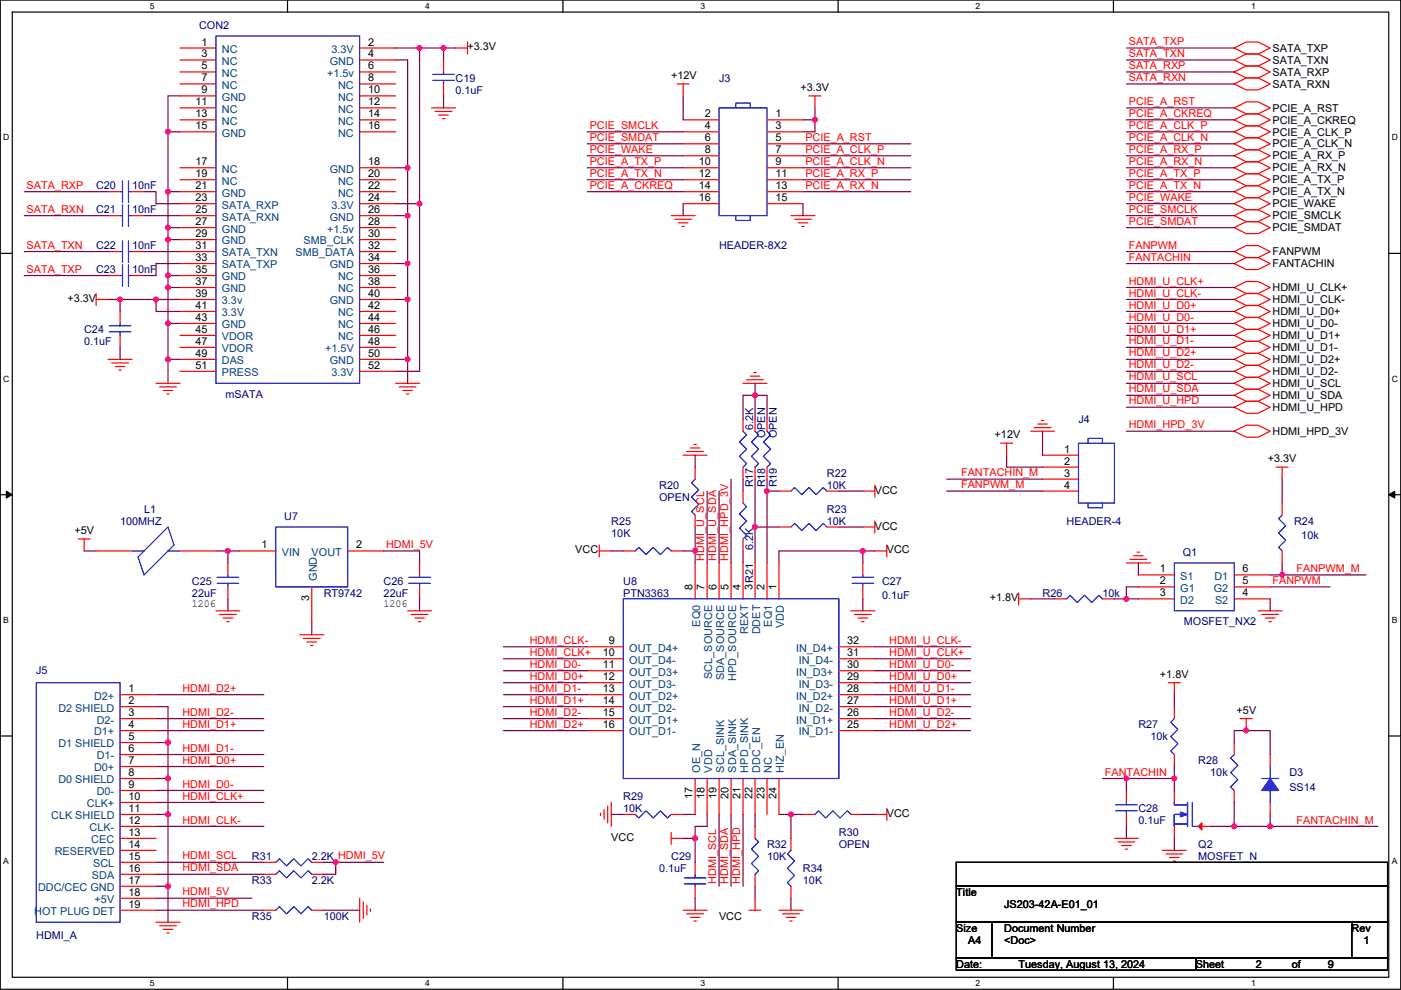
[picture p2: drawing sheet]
<svg xmlns="http://www.w3.org/2000/svg" width="297mm" height="210mm" viewBox="0 0 297 210" stroke-linecap="round" stroke-linejoin="round" font-family="sans-serif">
<defs><g id="words">
<g font-size="2.3" fill="#000080">
<text x="42.2" y="6.1">CON2</text>
<text x="96.6" y="17.3">C19</text>
<text x="152.5" y="17.3">J3</text>
<text x="96.6" y="19.9">0.1uF</text>
<text x="20.4" y="40.2">C20</text>
<text x="28" y="40.2">10nF</text>
<text x="20.4" y="45.3">C21</text>
<text x="28" y="45.3">10nF</text>
<text x="20.4" y="52.9">C22</text>
<text x="28" y="52.9">10nF</text>
<text x="152.5" y="52.9">HEADER-8X2</text>
<text x="20.4" y="58">C23</text>
<text x="28" y="58">10nF</text>
<text x="17.8" y="70.7">C24</text>
<text x="17.8" y="73.2">0.1uF</text>
<text x="47.8" y="84.4">mSATA</text>
<text x="228.7" y="89.7">J4</text>
<text x="159.7" y="91.2" transform="rotate(-90 159.7 91.2)">6.2K</text>
<text x="162.2" y="93" transform="rotate(-90 162.2 93)">OPEN</text>
<text x="164.7" y="93" transform="rotate(-90 164.7 93)">OPEN</text>
<text x="175.3" y="101.1">R22</text>
<text x="139.8" y="103.7">R20</text>
<text x="139.8" y="106.2">OPEN</text>
<text x="159.7" y="103.4" transform="rotate(-90 159.7 103.4)">R17</text>
<text x="162.2" y="103.4" transform="rotate(-90 162.2 103.4)">R18</text>
<text x="164.7" y="103.4" transform="rotate(-90 164.7 103.4)">R19</text>
<text x="175.3" y="103.7">10K</text>
<text x="25.5" y="111.3">100MHZ</text>
<text x="30.5" y="108.8">L1</text>
<text x="60.3" y="110.3">U7</text>
<text x="129.6" y="111.3">R25</text>
<text x="129.6" y="113.8">10K</text>
<text x="175.3" y="108.8">R23</text>
<text x="175.3" y="111.3">10K</text>
<text x="226.1" y="111.3">HEADER-4</text>
<text x="274.4" y="111.3">R24</text>
<text x="159.7" y="116.6" transform="rotate(-90 159.7 116.6)">6.2K</text>
<text x="250.8" y="117.9">Q1</text>
<text x="275.9" y="114.3">10k</text>
<text x="40.7" y="124">C25</text>
<text x="81.3" y="124">C26</text>
<text x="132.1" y="124">U8</text>
<text x="187" y="124">C27</text>
<text x="40.7" y="126.5">22uF</text>
<text x="68.6" y="126.5">RT9742</text>
<text x="81.3" y="126.5">22uF</text>
<text x="132.1" y="126.5">PTN3363</text>
<text x="187" y="127">0.1uF</text>
<text x="221" y="126.5">R26</text>
<text x="233.7" y="126.5">10k</text>
<text x="251" y="132.6">MOSFET_NX2</text>
<text x="7.7" y="143">J5</text>
<text x="241.4" y="154.5">R27</text>
<text x="243.9" y="157">10k</text>
<text x="254.1" y="162.1">R28</text>
<text x="256.6" y="164.6">10k</text>
<text x="273.4" y="164.6">D3</text>
<text x="273.4" y="167.7">SS14</text>
<text x="132.1" y="169.7">R29</text>
<text x="132.1" y="172.3">10K</text>
<text x="241.4" y="172.3">C28</text>
<text x="162.6" y="179.9">R32</text>
<text x="177.9" y="177.3">R30</text>
<text x="177.9" y="179.9">OPEN</text>
<text x="241.4" y="174.8">0.1uF</text>
<text x="254.1" y="179.9">Q2</text>
<text x="53.4" y="182.4">R31</text>
<text x="66.1" y="182.4">2.2K HDMI_5V</text>
<text x="139.8" y="185">0.1uF</text>
<text x="142.3" y="182.4">C29</text>
<text x="162.6" y="182.4">10K</text>
<text x="170.2" y="185">R34</text>
<text x="254.1" y="182.4">MOSFET_N</text>
<text x="53.4" y="187.5">R33</text>
<text x="66.1" y="187.5">2.2K</text>
<text x="170.2" y="187.5">10K</text>
<text x="53.4" y="195.1">R35</text>
<text x="68.6" y="195.1">100K</text>
<text x="7.7" y="199.2">HDMI_A</text>
</g>
<g font-size="2.3">
<text x="42.7" y="9.7">1</text>
<text x="78" y="9.7">2</text>
<text x="99.1" y="10.7">+3.3V</text>
<text x="269.8" y="11">SATA_TXP</text>
<text x="42.7" y="12.2">3</text>
<text x="42.7" y="14.7">5</text>
<text x="42.7" y="17.3">7</text>
<text x="78" y="17.3">8</text>
<text x="78" y="12.2">4</text>
<text x="78" y="14.7">6</text>
<text x="142.3" y="16.8">+12V</text>
<text x="269.8" y="13.5">SATA_TXN</text>
<text x="269.8" y="16">SATA_RXP</text>
<text x="41.5" y="22.4">11</text>
<text x="42.7" y="19.8">9</text>
<text x="78" y="19.8">10</text>
<text x="78" y="22.4">12</text>
<text x="169.7" y="19.3">+3.3V</text>
<text x="269.8" y="18.6">SATA_RXN</text>
<text x="269.8" y="23.7">PCIE_A_RST</text>
<text x="41.5" y="24.9">13</text>
<text x="41.5" y="27.4">15</text>
<text x="78" y="24.9">14</text>
<text x="78" y="27.4">16</text>
<text x="149.4" y="24.9">2</text>
<text x="149.4" y="27.4">4</text>
<text x="149.4" y="30">6</text>
<text x="164.4" y="24.9">1</text>
<text x="164.4" y="27.4">3</text>
<text x="164.4" y="30">5</text>
<text x="269.8" y="26.2">PCIE_A_CKREQ</text>
<text x="269.8" y="28.7">PCIE_A_CLK_P</text>
<text x="41.5" y="35.1">17</text>
<text x="78" y="35.1">18</text>
<text x="148.1" y="35.1">10</text>
<text x="149.4" y="32.5">8</text>
<text x="164.4" y="32.5">7</text>
<text x="164.4" y="35.1">9</text>
<text x="269.8" y="31.3">PCIE_A_CLK_N</text>
<text x="269.8" y="33.8">PCIE_A_RX_P</text>
<text x="41.5" y="37.6">19</text>
<text x="41.5" y="40.1">21</text>
<text x="78" y="37.6">20</text>
<text x="78" y="40.1">22</text>
<text x="148.1" y="37.6">12</text>
<text x="148.1" y="40.1">14</text>
<text x="164.4" y="37.6">11</text>
<text x="164.4" y="40.1">13</text>
<text x="269.8" y="36.4">PCIE_A_RX_N</text>
<text x="269.8" y="38.9">PCIE_A_TX_P</text>
<text x="269.8" y="41.4">PCIE_A_TX_N</text>
<text x="41.5" y="42.7">23</text>
<text x="41.5" y="45.2">25</text>
<text x="41.5" y="47.8">27</text>
<text x="78" y="45.2">26</text>
<text x="78" y="47.8">28</text>
<text x="78" y="42.7">24</text>
<text x="148.1" y="42.7">16</text>
<text x="164.4" y="42.7">15</text>
<text x="269.8" y="44">PCIE_WAKE</text>
<text x="269.8" y="46.5">PCIE_SMCLK</text>
<text x="41.5" y="50.3">29</text>
<text x="41.5" y="52.8">31</text>
<text x="78" y="50.3">30</text>
<text x="78" y="52.8">32</text>
<text x="269.8" y="49.1">PCIE_SMDAT</text>
<text x="41.5" y="55.4">33</text>
<text x="41.5" y="57.9">35</text>
<text x="78" y="57.9">36</text>
<text x="78" y="55.4">34</text>
<text x="269.8" y="54.1">FANPWM</text>
<text x="269.8" y="56.7">FANTACHIN</text>
<text x="14.3" y="64.1">+3.3V</text>
<text x="41.5" y="60.5">37</text>
<text x="41.5" y="63">39</text>
<text x="41.5" y="65.5">41</text>
<text x="78" y="60.5">38</text>
<text x="78" y="65.5">42</text>
<text x="78" y="63">40</text>
<text x="269.8" y="61.8">HDMI_U_CLK+</text>
<text x="269.8" y="64.3">HDMI_U_CLK-</text>
<text x="41.5" y="68.1">43</text>
<text x="41.5" y="70.6">45</text>
<text x="78" y="68.1">44</text>
<text x="78" y="70.6">46</text>
<text x="269.8" y="66.8">HDMI_U_D0+</text>
<text x="269.8" y="69.4">HDMI_U_D0-</text>
<text x="269.8" y="71.9">HDMI_U_D1+</text>
<text x="41.5" y="73.2">47</text>
<text x="41.5" y="75.7">49</text>
<text x="78" y="73.2">48</text>
<text x="78" y="75.7">50</text>
<text x="269.8" y="74.5">HDMI_U_D1-</text>
<text x="269.8" y="77">HDMI_U_D2+</text>
<text x="41.5" y="78.2">51</text>
<text x="78" y="78.2">52</text>
<text x="269.8" y="79.5">HDMI_U_D2-</text>
<text x="269.8" y="82.1">HDMI_U_SCL</text>
<text x="269.8" y="84.6">HDMI_U_SDA</text>
<text x="269.8" y="87.2">HDMI_U_HPD</text>
<text x="210.9" y="93">+12V</text>
<text x="269.8" y="92.2">HDMI_HPD_3V</text>
<text x="225.6" y="96">1</text>
<text x="225.6" y="98.6">2</text>
<text x="225.6" y="101.1">3</text>
<text x="268.8" y="98.1">+3.3V</text>
<text x="185.5" y="104.7">VCC</text>
<text x="225.6" y="103.6">4</text>
<text x="15.8" y="113.3">+5V</text>
<text x="185.5" y="112.3">VCC</text>
<text x="55.4" y="116.3">1</text>
<text x="75.5" y="116.3">2</text>
<text x="122" y="117.4">VCC</text>
<text x="188" y="117.4">VCC</text>
<text x="146.9" y="125.2" transform="rotate(-90 146.9 125.2)">8</text>
<text x="149.4" y="125.2" transform="rotate(-90 149.4 125.2)">7</text>
<text x="151.9" y="125.2" transform="rotate(-90 151.9 125.2)">6</text>
<text x="154.5" y="125.2" transform="rotate(-90 154.5 125.2)">5</text>
<text x="157" y="125.2" transform="rotate(-90 157 125.2)">4</text>
<text x="159.6" y="125.2" transform="rotate(-90 159.6 125.2)">3R21</text>
<text x="162.1" y="125.2" transform="rotate(-90 162.1 125.2)">2</text>
<text x="164.6" y="125.2" transform="rotate(-90 164.6 125.2)">1</text>
<text x="245.9" y="121.4">1</text>
<text x="245.9" y="124">2</text>
<text x="263.5" y="121.4">6</text>
<text x="263.5" y="124">5</text>
<text x="40.7" y="128.8">1206</text>
<text x="65.6" y="127.6" transform="rotate(-90 65.6 127.6)">3</text>
<text x="81.3" y="128.8">1206</text>
<text x="209.9" y="127.6">+1.8V</text>
<text x="245.9" y="126.5">3</text>
<text x="263.5" y="126.5">4</text>
<text x="129.1" y="136.7">9</text>
<text x="179.6" y="136.7">32</text>
<text x="127.8" y="139.2">10</text>
<text x="127.8" y="141.7">11</text>
<text x="179.6" y="139.2">31</text>
<text x="179.6" y="141.7">30</text>
<text x="245.9" y="143.8">+1.8V</text>
<text x="27.2" y="149.4">2</text>
<text x="27.2" y="146.8">1</text>
<text x="127.8" y="144.3">12</text>
<text x="127.8" y="146.8">13</text>
<text x="127.8" y="149.4">14</text>
<text x="179.6" y="149.4">27</text>
<text x="179.6" y="144.3">29</text>
<text x="179.6" y="146.8">28</text>
<text x="27.2" y="154.4">4</text>
<text x="27.2" y="151.9">3</text>
<text x="127.8" y="151.9">15</text>
<text x="127.8" y="154.4">16</text>
<text x="179.6" y="154.4">25</text>
<text x="179.6" y="151.9">26</text>
<text x="262.2" y="151.4">+5V</text>
<text x="27.2" y="157">5</text>
<text x="27.2" y="159.5">6</text>
<text x="27.2" y="164.6">8</text>
<text x="27.2" y="162.1">7</text>
<text x="27.2" y="167.1">9</text>
<text x="27.2" y="172.2">11</text>
<text x="27.2" y="169.7">10</text>
<text x="146.9" y="169.5" transform="rotate(-90 146.9 169.5)">17</text>
<text x="149.4" y="169.5" transform="rotate(-90 149.4 169.5)">18</text>
<text x="151.9" y="169.5" transform="rotate(-90 151.9 169.5)">19</text>
<text x="154.5" y="169.5" transform="rotate(-90 154.5 169.5)">20</text>
<text x="157" y="169.5" transform="rotate(-90 157 169.5)">21</text>
<text x="159.6" y="169.5" transform="rotate(-90 159.6 169.5)">22</text>
<text x="162.1" y="169.5" transform="rotate(-90 162.1 169.5)">23</text>
<text x="164.6" y="169.5" transform="rotate(-90 164.6 169.5)">24</text>
<text x="188" y="173.3">VCC</text>
<text x="27.2" y="177.3">13</text>
<text x="27.2" y="179.8">14</text>
<text x="27.2" y="174.8">12</text>
<text x="129.6" y="178.4">VCC</text>
<text x="27.2" y="182.4">15</text>
<text x="27.2" y="184.9">16</text>
<text x="27.2" y="187.5">17</text>
<text x="27.2" y="190">18</text>
<text x="202.8" y="190">Title</text>
<text x="27.2" y="192.5">19</text>
<text x="152.5" y="195.1">VCC</text>
<text x="202.8" y="197.7">Size</text>
<text x="212.9" y="197.7">Document Number</text>
<text x="212.9" y="192.6">JS203-42A-E01_01</text>
<text x="286.6" y="197.7">Rev</text>
<text x="205.3" y="200.2">A4</text>
<text x="212.9" y="200.2">&lt;Doc&gt;</text>
<text x="289.1" y="200.2">1</text>
<text x="202.8" y="205.3">Date:</text>
<text x="216" y="205.3">Tuesday, August 13, 2024</text>
<text x="253.6" y="205.3">Sheet</text>
<text x="266.3" y="205.3">2</text>
<text x="273.9" y="205.3">of</text>
<text x="281.5" y="205.3">9</text>
</g>
<g font-size="2.3" fill="#004080">
<text x="47.1" y="11.2">NC</text>
<text x="70.3" y="11.2">3.3V</text>
<text x="47.1" y="13.8">NC</text>
<text x="47.1" y="16.3">NC</text>
<text x="69.4" y="16.3">+1.5v</text>
<text x="69.9" y="13.8">GND</text>
<text x="47.1" y="18.8">NC</text>
<text x="47.1" y="21.4">GND</text>
<text x="47.1" y="23.9">NC</text>
<text x="71.7" y="18.8">NC</text>
<text x="71.7" y="21.4">NC</text>
<text x="71.7" y="23.9">NC</text>
<text x="47.1" y="26.5">NC</text>
<text x="47.1" y="29">GND</text>
<text x="71.7" y="26.5">NC</text>
<text x="71.7" y="29">NC</text>
<text x="47.1" y="39.2">NC</text>
<text x="47.1" y="41.7">GND</text>
<text x="47.1" y="36.6">NC</text>
<text x="69.9" y="36.6">GND</text>
<text x="71.7" y="39.2">NC</text>
<text x="71.7" y="41.7">NC</text>
<text x="47.1" y="44.2">SATA_RXP</text>
<text x="47.1" y="46.8">SATA_RXN</text>
<text x="69.9" y="46.8">GND</text>
<text x="70.3" y="44.2">3.3V</text>
<text x="47.1" y="49.3">GND</text>
<text x="47.1" y="51.9">GND</text>
<text x="64.3" y="51.9">SMB_CLK</text>
<text x="69.4" y="49.3">+1.5v</text>
<text x="47.1" y="54.4">SATA_TXN</text>
<text x="47.1" y="56.9">SATA_TXP</text>
<text x="47.1" y="59.5">GND</text>
<text x="62.7" y="54.4">SMB_DATA</text>
<text x="69.9" y="56.9">GND</text>
<text x="71.7" y="59.5">NC</text>
<text x="47.1" y="62">GND</text>
<text x="47.1" y="64.6">3.3v</text>
<text x="69.9" y="64.6">GND</text>
<text x="71.7" y="62">NC</text>
<text x="47.1" y="67.1">3.3V</text>
<text x="47.1" y="69.6">GND</text>
<text x="71.7" y="67.1">NC</text>
<text x="71.7" y="69.6">NC</text>
<text x="47.1" y="72.2">VDOR</text>
<text x="47.1" y="74.7">VDOR</text>
<text x="47.1" y="77.3">DAS</text>
<text x="69" y="74.7">+1.5V</text>
<text x="69.9" y="77.3">GND</text>
<text x="71.7" y="72.2">NC</text>
<text x="47.1" y="79.8">PRESS</text>
<text x="70.3" y="79.8">3.3V</text>
<text x="59.8" y="117.9">VIN</text>
<text x="66.1" y="117.9">VOUT</text>
<text x="67.2" y="123.2" transform="rotate(-90 67.2 123.2)">GND</text>
<text x="250.3" y="123">S1</text>
<text x="250.3" y="125.5">G1</text>
<text x="257.4" y="125.5">G2</text>
<text x="257.5" y="123">D1</text>
<text x="250.3" y="128.1">D2</text>
<text x="257.6" y="128.1">S2</text>
<text x="148.4" y="132.9" transform="rotate(-90 148.4 132.9)">EQ0</text>
<text x="158.6" y="134.5" transform="rotate(-90 158.6 134.5)">REXT</text>
<text x="161.1" y="134.6" transform="rotate(-90 161.1 134.6)">DDET</text>
<text x="163.7" y="132.9" transform="rotate(-90 163.7 132.9)">EQ1</text>
<text x="166.2" y="133.2" transform="rotate(-90 166.2 133.2)">VDD</text>
<text x="133.4" y="138.2">OUT_D4+</text>
<text x="133.4" y="140.8">OUT_D4-</text>
<text x="133.4" y="143.3">OUT_D3+</text>
<text x="151" y="144" transform="rotate(-90 151 144)">SCL_SOURCE</text>
<text x="168.8" y="143.3">IN_D3+</text>
<text x="168.8" y="138.2">IN_D4+</text>
<text x="169.4" y="140.8">IN_D4-</text>
<text x="19.9" y="148.4">D2+</text>
<text x="133.4" y="145.8">OUT_D3-</text>
<text x="133.4" y="148.4">OUT_D2+</text>
<text x="153.5" y="144.3" transform="rotate(-90 153.5 144.3)">SDA_SOURCE</text>
<text x="156.1" y="144.4" transform="rotate(-90 156.1 144.4)">HPD_SOURCE</text>
<text x="168.8" y="148.4">IN_D2+</text>
<text x="169.4" y="145.8">IN_D3-</text>
<text x="12.4" y="150.9">D2 SHIELD</text>
<text x="19.9" y="156">D1+</text>
<text x="20.5" y="153.5">D2-</text>
<text x="133.4" y="150.9">OUT_D2-</text>
<text x="133.4" y="153.5">OUT_D1+</text>
<text x="133.4" y="156">OUT_D1-</text>
<text x="168.8" y="153.5">IN_D1+</text>
<text x="169.4" y="156">IN_D1-</text>
<text x="169.4" y="150.9">IN_D2-</text>
<text x="12.4" y="158.5">D1 SHIELD</text>
<text x="20.5" y="161.1">D1-</text>
<text x="12.4" y="166.2">D0 SHIELD</text>
<text x="19.9" y="163.6">D0+</text>
<text x="148.4" y="163.9" transform="rotate(-90 148.4 163.9)">OE_N</text>
<text x="151" y="163.9" transform="rotate(-90 151 163.9)">VDD</text>
<text x="153.5" y="163.9" transform="rotate(-90 153.5 163.9)">SCL_SINK</text>
<text x="156.1" y="163.9" transform="rotate(-90 156.1 163.9)">SDA_SINK</text>
<text x="158.6" y="163.9" transform="rotate(-90 158.6 163.9)">HPD_SINK</text>
<text x="161.1" y="163.9" transform="rotate(-90 161.1 163.9)">DDC_EN</text>
<text x="163.7" y="163.9" transform="rotate(-90 163.7 163.9)">NC</text>
<text x="166.2" y="163.9" transform="rotate(-90 166.2 163.9)">HIZ_EN</text>
<text x="10.9" y="173.8">CLK SHIELD</text>
<text x="18.4" y="171.2">CLK+</text>
<text x="20.5" y="168.7">D0-</text>
<text x="19" y="176.3">CLK-</text>
<text x="19.4" y="178.9">CEC</text>
<text x="11.6" y="181.4">RESERVED</text>
<text x="19.7" y="183.9">SCL</text>
<text x="8.1" y="189">DDC/CEC GND</text>
<text x="19.5" y="186.5">SDA</text>
<text x="20.1" y="191.6">+5V</text>
<text x="7.3" y="194.1">HOT PLUG DET</text>
</g>
<g font-size="2.3" fill="#f00">
<text x="239.3" y="9.6">SATA_TXP</text>
<text x="239.3" y="12.1">SATA_TXN</text>
<text x="239.3" y="14.6">SATA_RXP</text>
<text x="239.3" y="17.2">SATA_RXN</text>
<text x="239.3" y="22.3">PCIE_A_RST</text>
<text x="125" y="27.3">PCIE_SMCLK</text>
<text x="125" y="29.9">PCIE_SMDAT</text>
<text x="170.7" y="29.9">PCIE_A_RST</text>
<text x="239.3" y="24.8">PCIE_A_CKREQ</text>
<text x="239.3" y="27.3">PCIE_A_CLK_P</text>
<text x="239.3" y="29.9">PCIE_A_CLK_N</text>
<text x="125" y="32.4">PCIE_WAKE</text>
<text x="125" y="35">PCIE_A_TX_P</text>
<text x="170.7" y="32.4">PCIE_A_CLK_P</text>
<text x="170.7" y="35">PCIE_A_CLK_N</text>
<text x="239.3" y="32.4">PCIE_A_RX_P</text>
<text x="239.3" y="35">PCIE_A_RX_N</text>
<text x="5.6" y="40">SATA_RXP</text>
<text x="125" y="37.5">PCIE_A_TX_N</text>
<text x="125" y="40">PCIE_A_CKREQ</text>
<text x="170.7" y="37.5">PCIE_A_RX_P</text>
<text x="170.7" y="40">PCIE_A_RX_N</text>
<text x="239.3" y="37.5">PCIE_A_TX_P</text>
<text x="239.3" y="40">PCIE_A_TX_N</text>
<text x="5.6" y="45.1">SATA_RXN</text>
<text x="239.3" y="42.6">PCIE_WAKE</text>
<text x="239.3" y="45.1">PCIE_SMCLK</text>
<text x="239.3" y="47.7">PCIE_SMDAT</text>
<text x="5.6" y="52.7">SATA_TXN</text>
<text x="239.3" y="52.9">FANPWM</text>
<text x="5.6" y="57.8">SATA_TXP</text>
<text x="239.3" y="55.4">FANTACHIN</text>
<text x="239.3" y="60.4">HDMI_U_CLK+</text>
<text x="239.3" y="62.9">HDMI_U_CLK-</text>
<text x="239.3" y="65.4">HDMI_U_D0+</text>
<text x="239.3" y="68">HDMI_U_D0-</text>
<text x="239.3" y="70.5">HDMI_U_D1+</text>
<text x="239.3" y="73.1">HDMI_U_D1-</text>
<text x="239.3" y="75.6">HDMI_U_D2+</text>
<text x="239.3" y="78.1">HDMI_U_D2-</text>
<text x="239.3" y="80.7">HDMI_U_SCL</text>
<text x="239.3" y="83.2">HDMI_U_SDA</text>
<text x="239.3" y="85.8">HDMI_U_HPD</text>
<text x="239.3" y="90.8">HDMI_HPD_3V</text>
<text x="203.8" y="101">FANTACHIN_M</text>
<text x="203.8" y="103.5">FANPWM_M</text>
<text x="81.8" y="116.2">HDMI_5V</text>
<text x="149.3" y="118.9" transform="rotate(-90 149.3 118.9)">HDMI_U_SCL</text>
<text x="151.8" y="118.9" transform="rotate(-90 151.8 118.9)">HDMI_U_SDA</text>
<text x="154.4" y="118.9" transform="rotate(-90 154.4 118.9)">HDMI_HPD_3V</text>
<text x="269.8" y="124">FANPWM</text>
<text x="274.9" y="121.3">FANPWM_M</text>
<text x="112.3" y="136.6">HDMI_CLK-</text>
<text x="188.5" y="136.6">HDMI_U_CLK-</text>
<text x="112.3" y="139.1">HDMI_CLK+</text>
<text x="112.3" y="141.6">HDMI_D0-</text>
<text x="188.5" y="139.1">HDMI_U_CLK+</text>
<text x="188.5" y="141.6">HDMI_U_D0-</text>
<text x="38.7" y="146.7">HDMI_D2+</text>
<text x="112.3" y="144.2">HDMI_D0+</text>
<text x="112.3" y="146.7">HDMI_D1-</text>
<text x="112.3" y="149.3">HDMI_D1+</text>
<text x="188.5" y="144.2">HDMI_U_D0+</text>
<text x="188.5" y="146.7">HDMI_U_D1-</text>
<text x="188.5" y="149.3">HDMI_U_D1+</text>
<text x="38.7" y="151.8">HDMI_D2-</text>
<text x="38.7" y="154.3">HDMI_D1+</text>
<text x="112.3" y="151.8">HDMI_D2-</text>
<text x="112.3" y="154.3">HDMI_D2+</text>
<text x="188.5" y="151.8">HDMI_U_D2-</text>
<text x="188.5" y="154.3">HDMI_U_D2+</text>
<text x="38.7" y="159.4">HDMI_D1-</text>
<text x="38.7" y="162">HDMI_D0+</text>
<text x="38.7" y="167">HDMI_D0-</text>
<text x="234.2" y="164.6">FANTACHIN</text>
<text x="38.7" y="169.6">HDMI_CLK+</text>
<text x="38.7" y="174.7">HDMI_CLK-</text>
<text x="274.9" y="174.7">FANTACHIN_M</text>
<text x="38.7" y="182.3">HDMI_SCL</text>
<text x="38.7" y="184.8">HDMI_SDA</text>
<text x="38.7" y="189.9">HDMI_5V</text>
<text x="151.8" y="187.5" transform="rotate(-90 151.8 187.5)">HDMI_SCL</text>
<text x="154.4" y="187.5" transform="rotate(-90 154.4 187.5)">HDMI_SDA</text>
<text x="156.9" y="187.5" transform="rotate(-90 156.9 187.5)">HDMI_HPD</text>
<text x="38.7" y="192.4">HDMI_HPD</text>
</g>
<g font-size="1.8">
<text x="31.8" y="1.9">5</text>
<text x="90.1" y="1.9">4</text>
<text x="148.5" y="1.9">3</text>
<text x="206.9" y="1.9">2</text>
<text x="265.2" y="1.9">1</text>
<text x=".7" y="29.8">D</text>
<text x="295.1" y="29.8">D</text>
<text x=".7" y="81">C</text>
<text x="295.1" y="81">C</text>
<text x=".7" y="132.1">B</text>
<text x="295.1" y="132.1">B</text>
<text x=".7" y="183.3">A</text>
<text x="295.1" y="183.3">A</text>
<text x="31.8" y="209.2">5</text>
<text x="90.1" y="209.2">4</text>
<text x="148.5" y="209.2">3</text>
<text x="206.9" y="209.2">2</text>
<text x="265.2" y="209.2">1</text>
</g>
</g></defs>
<path d="M.1 0h296.9v209.8h-296.9zM2.6 2.6h291.8v204.7h-291.8z" fill="none" stroke="#000" stroke-width=".25"/>
<g fill="#fff">
<path d="M31.8 .3h1v2h-1z"/>
<path d="M31.8 207.5h1v2.1h-1z"/>
</g>
<path d="M61 0v2.6M61 207.3v2.5" fill="none" stroke="#000" stroke-width=".25"/>
<g fill="#fff">
<path d="M90.1 .3h1v2h-1z"/>
<path d="M90.1 207.5h1v2.1h-1z"/>
</g>
<path d="M119.3 0v2.6M119.3 207.3v2.5" fill="none" stroke="#000" stroke-width=".25"/>
<g fill="#fff">
<path d="M148.5 .3h1v2h-1z"/>
<path d="M148.5 207.5h1v2.1h-1z"/>
</g>
<path d="M177.7 0v2.6M177.7 207.3v2.5" fill="none" stroke="#000" stroke-width=".25"/>
<g fill="#fff">
<path d="M206.9 .3h1v2h-1z"/>
<path d="M206.9 207.5h1v2.1h-1z"/>
</g>
<path d="M236.1 0v2.6M236.1 207.3v2.5" fill="none" stroke="#000" stroke-width=".25"/>
<g fill="#fff">
<path d="M265.2 .3h1v2h-1z"/>
<path d="M265.2 207.5h1v2.1h-1z"/>
<path d="M.7 28.2h1.3v2h-1.3z"/>
<path d="M295.1 28.2h1.3v2h-1.3z"/>
<path d="M.7 79.3h1.3v2.1h-1.3z"/>
<path d="M295.1 79.3h1.3v2.1h-1.3z"/>
</g>
<path d="M.1 53.7h2.5M294.4 53.7h2.6" fill="none" stroke="#000" stroke-width=".25"/>
<g fill="#fff">
<path d="M.7 130.5h1.2v2h-1.2z"/>
<path d="M295.1 130.5h1.2v2h-1.2z"/>
</g>
<path d="M.1 104.9h2.5M294.4 104.9h2.6" fill="none" stroke="#000" stroke-width=".25"/>
<path d="M1.3 104.2l1.3 .7-1.3 .7zM294.4 104.9l1.3-.7v1.4z" fill="#000" stroke="#000" stroke-width=".21"/>
<g fill="#fff">
<path d="M.7 181.7h1.2v2h-1.2z"/>
<path d="M295.1 181.7h1.2v2h-1.2z"/>
</g>
<path d="M.1 156.1h2.5M294.4 156.1h2.6M202.8 182.9h91.4v5.1h-91.4zM202.8 188h91.4v7.6h-91.4zM202.8 195.6h7.6v7.6h-7.6zM210.4 195.6h76.2v7.6h-76.2zM286.6 195.6h7.6v7.6h-7.6zM202.8 203.2h50.8v2.6h-50.8zM253.6 203.2h40.6v2.6h-40.6z" fill="none" stroke="#000" stroke-width=".25"/>
<g fill="none" stroke="#f00" stroke-width=".25">
<path d="M38.2 10.2h7.6M38.2 12.7h7.6M38.2 15.3h7.6M38.2 17.8h7.6M76.3 10.2h7.6M76.3 12.7h7.6M76.3 15.3h7.6M76.3 17.8h7.6M94 12.7v2.6M94 17.8v2.5M96.6 10.2h2.5M99.1 8.9v2.6"/>
<path d="M143.6 17.8h2.5M144.8 17.8v2.5M261.7 10.2l2.5-1.3h2.6l2.5 1.3-2.5 1.3h-2.6zM261.7 12.7l2.5-1.2h2.6l2.5 1.2-2.5 1.3h-2.6zM261.7 15.3l2.5-1.3h2.6l2.5 1.3-2.5 1.2h-2.6zM261.7 17.8l2.5-1.3h2.6l2.5 1.3-2.5 1.3h-2.6zM38.2 20.3h7.6M38.2 22.9h7.6M38.2 25.4h7.6M38.2 28h7.6M38.2 38.1h7.6M38.2 35.6h7.6"/>
<path d="M76.3 20.3h7.6M76.3 22.9h7.6M76.3 25.4h7.6M76.3 28h7.6M76.3 35.6h7.6M76.3 38.1h7.6M91.5 22.9h5.1M92.3 23.6h3.5M93 24.4h2.1M93.8 25.2h.5M144.8 25.4h7.7M144.8 28h7.7"/>
<path d="M144.8 30.5h7.7M144.8 33h7.7M144.8 35.6h7.7M144.8 38.1h7.7M162.6 25.4h7.6M162.6 28h7.6M162.6 30.5h7.6M162.6 33h7.6M162.6 35.6h7.6M162.6 38.1h7.6M171.5 20.3h2.6M172.8 20.3v2.6"/>
<path d="M261.7 22.9l2.5-1.3h2.6l2.5 1.3-2.5 1.3h-2.6zM261.7 25.4l2.5-1.2h2.6l2.5 1.2-2.5 1.3h-2.6zM261.7 28l2.5-1.3h2.6l2.5 1.3-2.5 1.2h-2.6zM261.7 30.5l2.5-1.3h2.6l2.5 1.3-2.5 1.3h-2.6zM261.7 33l2.5-1.2h2.6l2.5 1.2-2.5 1.3h-2.6zM261.7 35.6l2.5-1.3h2.6l2.5 1.3-2.5 1.3h-2.6zM261.7 38.1l2.5-1.2h2.6l2.5 1.2-2.5 1.3h-2.6zM22.9 58.4h2.6M22.9 53.4h2.6M22.9 40.7h2.6M22.9 45.7h2.6M28 58.4h2.5"/>
<path d="M28 53.4h2.5M28 40.7h2.5M28 45.7h2.5M38.2 40.7h7.6M38.2 43.2h7.6M38.2 45.7h7.6M38.2 48.3h7.6M38.2 50.8h7.6M38.2 53.4h7.6M38.2 55.9h7.6M38.2 58.4h7.6M76.3 40.7h7.6"/>
<path d="M76.3 43.2h7.6M76.3 45.7h7.6M76.3 48.3h7.6M76.3 50.8h7.6M76.3 53.4h7.6M76.3 55.9h7.6M76.3 58.4h7.6M142.3 45.7h5.1M143.1 46.5h3.5M143.8 47.3h2.1M144.6 48h.5M144.8 40.7h7.7"/>
<path d="M144.8 43.2h7.7M162.6 40.7h7.6M162.6 43.2h7.6M167.7 45.7h5.1M168.5 46.5h3.5M169.2 47.3h2.1M170 48h.5M261.7 40.7l2.5-1.3h2.6l2.5 1.3-2.5 1.2h-2.6zM261.7 43.2l2.5-1.3h2.6l2.5 1.3-2.5 1.3h-2.6zM261.7 45.7l2.5-1.2h2.6l2.5 1.2-2.5 1.3h-2.6zM261.7 48.3l2.5-1.3h2.6l2.5 1.3-2.5 1.3h-2.6zM261.7 53.4l2.5-1.3h2.6l2.5 1.3-2.5 1.2h-2.6z"/>
<path d="M261.7 55.9l2.5-1.3h2.6l2.5 1.3-2.5 1.3h-2.6zM20.4 63.5h2.5M20.4 62.3v2.5M22.9 76.2h5.1M23.7 77h3.5M24.4 77.7h2.1M25.2 78.5h.5M25.5 66.1v2.5M25.5 71.1v2.6M38.2 61h7.6M38.2 63.5h7.6M38.2 66.1h7.6"/>
<path d="M38.2 68.6h7.6M38.2 71.1h7.6M38.2 73.7h7.6M38.2 76.2h7.6M38.2 78.8h7.6M76.3 61h7.6M76.3 63.5h7.6M76.3 66.1h7.6M76.3 68.6h7.6M76.3 71.1h7.6M76.3 73.7h7.6M76.3 76.2h7.6"/>
<path d="M76.3 78.8h7.6M159.1 79.8h2M159.8 79h.5M261.7 61l2.5-1.3h2.6l2.5 1.3-2.5 1.3h-2.6zM261.7 63.5l2.5-1.2h2.6l2.5 1.2-2.5 1.3h-2.6zM261.7 66.1l2.5-1.3h2.6l2.5 1.3-2.5 1.2h-2.6zM261.7 68.6l2.5-1.3h2.6l2.5 1.3-2.5 1.3h-2.6zM261.7 71.1l2.5-1.2h2.6l2.5 1.2-2.5 1.3h-2.6zM261.7 73.7l2.5-1.3h2.6l2.5 1.3-2.5 1.3h-2.6zM261.7 76.2l2.5-1.2h2.6l2.5 1.2-2.5 1.3h-2.6zM261.7 78.8l2.5-1.3h2.6l2.5 1.3-2.5 1.2h-2.6zM33.1 81.3h5.1"/>
<path d="M33.8 82.1h3.6M34.6 82.8h2M35.4 83.6h.5M83.9 81.3h5.1M84.6 82.1h3.6M85.4 82.8h2M86.2 83.6h.5M144.8 96.5h5.1M145.6 95.8h3.6M146.4 95h2M147.1 94.3h.5M147.4 99.1v2.5"/>
<path d="M157.5 81.3h5.1M157.5 88.9v2.6M157.5 99.1v2.5M158.3 80.5h3.6M160.1 88.9v2.6M160.1 99.1v2.5M162.6 88.9v2.6M162.6 99.1v2.5M212.2 94h2.5M213.4 94v2.5M218.5 91.5h5.1M219.3 90.7h3.5"/>
<path d="M220 89.9h2.1M220.8 89.2h.5M221 96.5h7.7M221 99.1h7.7M261.7 81.3l2.5-1.3h2.6l2.5 1.3-2.5 1.3h-2.6zM261.7 83.8l2.5-1.2h2.6l2.5 1.2-2.5 1.3h-2.6zM261.7 86.4l2.5-1.3h2.6l2.5 1.3-2.5 1.3h-2.6zM261.7 91.5l2.5-1.3h2.6l2.5 1.3-2.5 1.2h-2.6zM270.6 99.1h2.5M271.8 99.1v2.5M16.6 114.3h2.5M17.8 114.3v2.6"/>
<path d="M20.4 116.9h7.6M38.2 116.9h7.6M48.3 119.4v2.5M50.9 116.9h7.6M73.7 116.9h7.6M89 119.4v2.5M127.1 116.9h2.5M127.1 115.6v2.5M132.1 116.9h2.6M142.3 116.9h2.5M147.4 109.2v2.6M147.4 119.4v7.6"/>
<path d="M149.9 119.4v7.6M152.5 119.4v7.6M155 119.4v7.6M157.5 104.2v2.5M157.5 114.3v2.6M157.5 119.4v7.6M160.1 119.4v7.6M162.6 119.4v7.6M165.2 119.4v7.6M165.2 104.2h2.5M165.2 111.8h2.5M175.3 104.2h2.6"/>
<path d="M175.3 111.8h2.6M182.9 119.4v2.5M182.9 104.2h2.6M182.9 111.8h2.6M185.5 102.9v2.5M185.5 110.5v2.6M185.5 116.9h2.5M188 115.6v2.5M221 101.6h7.7M221 104.2h7.7M238.8 119.4h5.1M239.6 118.6h3.5"/>
<path d="M240.3 117.9h2.1M241.1 117.1h.5M271.8 116.9v2.5M271.8 106.7v2.5M45.8 129.6h5.1M46.5 130.3h3.6M47.3 131.1h2M48.1 131.8h.5M48.3 124.5v2.5M63.6 134.6h5M64.3 135.4h3.6M65.1 136.2h2"/>
<path d="M65.8 136.9h.6M66.1 124.5v7.6M86.4 129.6h5.1M87.2 130.3h3.5M87.9 131.1h2.1M88.7 131.8h.5M89 124.5v2.5M124.5 137.2h7.6M124.5 139.7h7.6M177.9 139.7h7.6M177.9 137.2h7.6M180.4 129.6h5.1"/>
<path d="M181.2 130.3h3.5M181.9 131.1h2.1M182.7 131.8h.5M182.9 124.5v2.5M216 127h2.5M216 125.8v2.5M223.6 127h2.5M233.7 127h2.6M241.4 121.9h7.6M241.4 124.5h7.6M241.4 127h7.6M261.7 127h7.6"/>
<path d="M261.7 124.5h7.6M261.7 121.9h7.6M266.8 129.6h5M267.5 130.3h3.6M268.3 131.1h2M269 131.8h.6M25.5 147.3h7.6M25.5 149.9h7.6M25.5 152.4h7.6M25.5 155h7.6M25.5 157.5h7.6M124.5 142.3h7.6"/>
<path d="M124.5 144.8h7.6M124.5 147.3h7.6M124.5 149.9h7.6M124.5 152.4h7.6M124.5 155h7.6M177.9 155h7.6M177.9 152.4h7.6M177.9 149.9h7.6M177.9 147.3h7.6M177.9 144.8h7.6M177.9 142.3h7.6M247.7 144.8h2.6"/>
<path d="M249 144.8v2.5M249 149.9v2.5M261.7 157.5v2.5M262.9 152.4h2.6M264.2 152.4v2.6M25.5 160h7.6M25.5 162.6h7.6M25.5 165.1h7.6M25.5 167.7h7.6M25.5 170.2h7.6M25.5 172.7h7.6M25.5 175.3h7.6"/>
<path d="M25.5 177.8h7.6M127.3 172.5v.5M128.1 171.7v2.1M128.8 171v3.5M129.6 170.2v5.1M132.1 172.7h2.6M142.3 177.8h2.5M142.3 176.6v2.5M142.3 172.7h2.5M147.4 165.1v7.6M149.9 165.1v7.6M152.5 165.1v7.6"/>
<path d="M155 165.1v7.6M157.5 165.1v7.6M160.1 175.3v2.5M160.1 165.1v7.6M162.6 165.1v7.6M165.2 165.1v7.6M167.7 177.8v2.6M170.2 172.7h2.6M180.4 172.7h2.5M185.5 172.7h2.5M188 171.5v2.5M236.3 177.8h5.1"/>
<path d="M237 178.6h3.6M237.8 179.3h2M238.8 167.7v2.5M238.8 172.7v2.6M249 175.3v2.5M249 167.7v2.5M249 160v2.6M254.1 175.3h2.5M261.7 167.7v2.5M269.3 170.2v2.5M269.3 160v2.6M25.5 180.4h7.6"/>
<path d="M25.5 182.9h7.6M25.5 185.4h7.6M25.5 188h7.6M25.5 190.5h7.6M25.5 193.1h7.6M33.1 195.6h5.1M33.8 196.4h3.6M34.6 197.1h2M35.4 197.9h.5M55.9 185.4h2.6M55.9 193.1h2.6M55.9 182.9h2.6"/>
<path d="M66.1 185.4h2.5M66.1 193.1h2.5M66.1 182.9h2.5M76.3 190.5v5.1M77 191.3v3.5M77.8 192v2.1M78.5 192.8v.5M144.8 193.1h5.1M145.6 193.8h3.6M146.4 194.6h2M147.1 195.3h.5M147.4 188v2.5"/>
<path d="M147.4 182.9v2.5M158.8 193.1h2.6M160.1 190.5v2.6M160.1 185.4v2.6M165.2 193.1h5M165.9 193.8h3.6M166.7 194.6h2M167.4 195.3h.6M167.7 188v2.5M238.6 180.1h.5M246.4 180.4h5.1M247.2 181.1h3.6"/>
<path d="M248 181.9h2M248.7 182.6h.5"/>
</g>
<g fill="none" stroke="#00f" stroke-width=".25">
<path d="M45.8 7.6h30.5v73.7h-30.5zM91.8 17h4.5M91.8 15.8h4.5M94 15.3v.5M94 17v.8M26 38.4v4.5M27.2 38.4v4.5M152.5 22.9h10.1v22.8h-10.1zM156 22.9v-1h3.1v1M25.5 58.4h.5M25.5 53.4h.5M25.5 40.7h.5"/>
<path d="M25.5 45.7h.5M26 56.2v4.5M26 51.1v4.5M26 43.5v4.5M27.2 56.2v4.5M27.2 51.1v4.5M27.2 43.5v4.5M27.2 58.4h.8M27.2 53.4h.8M27.2 40.7h.8M27.2 45.7h.8M156 45.7v1.1h3.1v-1.1"/>
<path d="M23.2 70.4h4.5M23.2 69.1h4.5M25.5 68.6v.5M25.5 70.4v.7M157.5 91.5l.8 .7-1.5 1.5 1.5 1.6-1.5 1.5 1.5 1.5-.8 .8M160.1 91.5l.7 .7-1.5 1.5 1.5 1.6-1.5 1.5 1.5 1.5-.7 .8M162.6 91.5l.8 .7-1.5 1.5 1.5 1.6-1.5 1.5 1.5 1.5-.8 .8M228.7 94h7.6v12.7h-7.6zM230.7 94v-1h3v1M28 116.9h2.5M29.3 118.1l6.3-6.3 1.3 3.8-6.4 6.3zM35.6 116.9h2.6"/>
<path d="M58.5 111.8h15.2v12.7h-15.2zM134.7 116.9l.7-.8 1.6 1.5 1.5-1.5 1.5 1.5 1.5-1.5 .8 .8M147.4 101.6l-.8 .8 1.5 1.5-1.5 1.5 1.5 1.6-1.5 1.5 .8 .7M157.5 106.7l.8 .8-1.5 1.5 1.5 1.5-1.5 1.5 1.5 1.6-.8 .7M167.7 104.2l.8-.8 1.5 1.5 1.5-1.5 1.5 1.5 1.6-1.5 .7 .8M167.7 111.8l.8-.8 1.5 1.5 1.5-1.5 1.5 1.5 1.6-1.5 .7 .8M230.7 106.7v1h3v-1M249 119.4h12.7v10.2h-12.7zM271.8 109.2l-.7 .8 1.5 1.5-1.5 1.6 1.5 1.5-1.5 1.5 .7 .8M46 123.7h4.6M46 122.4h4.6M48.3 121.9v.5"/>
<path d="M48.3 123.7v.8M86.7 123.7h4.5M86.7 122.4h4.5M89 121.9v.5M89 123.7v.8M132.1 127h45.8v38.1h-45.8zM180.7 123.7h4.5M180.7 122.4h4.5M182.9 121.9v.5M182.9 123.7v.8M226.1 127l.8-.7 1.5 1.5 1.5-1.5 1.6 1.5 1.5-1.5 .7 .7M7.7 144.8h17.8v50.8h-17.8z"/>
<path d="M249 152.4l-.8 .8 1.5 1.5-1.5 1.5 1.5 1.6-1.5 1.5 .8 .7M134.7 172.7l.7 .8 1.6-1.5 1.5 1.5 1.5-1.5 1.5 1.5 .8-.8M160.1 177.8l.7 .8-1.5 1.5 1.5 1.5-1.5 1.6 1.5 1.5-.7 .7M172.8 172.7l.7-.7 1.6 1.5 1.5-1.5 1.5 1.5 1.5-1.5 .8 .7M236.5 172h4.6M236.5 170.7h4.6M238.8 170.2v.5M238.8 172v.7M249 174.8h2.8M249.2 174.8h2.3M250 172.7h-1v2.6v-2.6h1.5M251.5 170.7h-2.5v-.5v.5h2.8"/>
<path d="M251.8 170.2v5.1M252.8 170.2v5.1h1.3M261.7 160l-.8 .8 1.5 1.5-1.5 1.6 1.5 1.5-1.5 1.5 .8 .8M267.5 165.1h3.6M269.3 167.7v2.5M269.3 162.6v2.5M58.5 185.4l.7-.7 1.6 1.5 1.5-1.5 1.5 1.5 1.5-1.5 .8 .7M58.5 193.1l.7-.8 1.6 1.5 1.5-1.5 1.5 1.5 1.5-1.5 .8 .8M58.5 182.9l.7-.8 1.6 1.6 1.5-1.6 1.5 1.6 1.5-1.6 .8 .8M145.1 186.2h4.6M145.1 187.5h4.6M147.4 187.5v.5"/>
<path d="M147.4 185.4v.8M167.7 180.4l-.8 .7 1.6 1.5-1.6 1.6 1.6 1.5-1.6 1.5 .8 .8"/>
</g>
<g fill="#00f" stroke="#00f" stroke-width=".25">
<path d="M269.3 165.1l1.8 2.6h-3.6z" fill-rule="evenodd"/>
<path d="M250.3 172.2l1.5 .5-1.5 .5z" fill-rule="evenodd"/>
</g>
<path d="M254.1 175.3l.7-.8v1.5z" fill="#f00" stroke="#f00" stroke-width=".25"/>
<g fill="none" stroke="#800040" stroke-width=".25">
<path d="M83.9 12.7h2.5v22.9M83.9 10.2h5.1M89 10.2v33M89 10.2h5M94 10.2v2.5M94 10.2h2.6M238.8 10.2h22.9M238.8 12.7h22.9M238.8 15.3h22.9M238.8 17.8h22.9M35.6 28h2.6M35.6 28v12.7"/>
<path d="M38.2 20.3h-2.6v7.7M83.9 35.6h2.5M86.4 35.6v10.1M94 20.3v2.6M124.5 28h20.3M124.5 30.5h20.3M124.5 33h20.3M124.5 35.6h20.3M124.5 38.1h20.3M144.8 20.3v5.1M170.2 30.5h22.9M170.2 33h22.9"/>
<path d="M170.2 35.6h22.9M170.2 38.1h22.9M170.2 25.4h2.6M172.8 22.9v2.5M172.8 25.4v2.6h-2.6M238.8 22.9h22.9M238.8 25.4h22.9M238.8 28h22.9M238.8 30.5h22.9M238.8 33h22.9M238.8 35.6h22.9M238.8 38.1h22.9"/>
<path d="M5.1 45.7h17.8M5.1 53.4h17.8M5.1 58.4h17.8M5.1 40.7h17.8M30.5 40.7h2.6v2.5h5.1M30.5 45.7h7.7M30.5 53.4h7.7M35.6 40.7h2.6M35.6 48.3h2.6M35.6 50.8h2.6M35.6 58.4h2.6M35.6 40.7v7.6"/>
<path d="M35.6 48.3v2.5M35.6 50.8v7.6M35.6 58.4v2.6M38.2 55.9h-5.1v2.5h-2.6M83.9 55.9h2.5M83.9 45.7h2.5M83.9 43.2h5.1M86.4 55.9v7.6M86.4 45.7v10.2M89 43.2v35.6h-5.1M124.5 40.7h20.3M144.8 43.2v2.5"/>
<path d="M170.2 40.7h22.9M170.2 43.2v2.5M238.8 40.7h22.9M238.8 43.2h22.9M238.8 45.7h22.9M238.8 48.3h22.9M238.8 53.4h22.9M238.8 55.9h22.9M22.9 63.5h2.6M25.5 63.5h7.6M25.5 73.7v2.5M25.5 63.5v2.6"/>
<path d="M33.1 63.5v2.6h5.1M33.1 63.5h5.1M35.6 61h2.6M35.6 68.6h2.6M35.6 76.2h2.6M35.6 61v7.6M35.6 68.6v7.6M35.6 76.2v5.1M83.9 63.5h2.5M83.9 76.2h2.5M86.4 63.5v12.7M86.4 76.2v5.1"/>
<path d="M238.8 61h22.9M238.8 63.5h22.9M238.8 66.1h22.9M238.8 68.6h22.9M238.8 71.1h22.9M238.8 73.7h22.9M238.8 76.2h22.9M238.8 78.8h22.9M147.4 96.5v2.6M160.1 81.3v2.5M160.1 83.8h-2.6v5.1M160.1 83.8v5.1"/>
<path d="M160.1 83.8h2.5v5.1M213.4 96.5v2.6h7.6M221 91.5v5M238.8 86.4h22.9M238.8 81.3h22.9M238.8 83.8h22.9M238.8 91.5h22.9M17.8 116.9h2.6M45.8 116.9h2.5M48.3 116.9h2.6M48.3 116.9v2.5M81.3 116.9h7.7v2.5"/>
<path d="M129.6 116.9h2.5M144.8 116.9h2.6M147.4 111.8v5.1M147.4 116.9v2.5M149.9 104.2v15.2M152.5 104.2v15.2M155 101.6v17.8M157.5 101.6v2.6M157.5 116.9v2.5M160.1 111.8h5.1M160.1 101.6v10.2M160.1 111.8v7.6"/>
<path d="M162.6 104.2v15.2M162.6 104.2h2.6M162.6 101.6v2.6M177.9 104.2h5M177.9 111.8h5M182.9 116.9h-17.7v2.5M182.9 116.9v2.5M182.9 116.9h2.6M200.7 101.6h20.3M200.7 104.2h20.3M241.4 119.4v2.5M271.8 101.6v5.1"/>
<path d="M271.8 119.4v2.5M48.3 127v2.6M66.1 132.1v2.5M89 127v2.6M106.7 137.2h17.8M106.7 139.7h17.8M182.9 127v2.6M185.5 137.2h20.3M185.5 139.7h20.3M218.5 127h5.1M236.3 127h5.1M241.4 124.5h-2.6v2.5"/>
<path d="M269.3 124.5h12.7M269.3 127v2.6M269.3 121.9h2.5M271.8 121.9h17.8M33.1 152.4h22.8M33.1 155h22.8M33.1 149.9h2.5v7.6M33.1 157.5h2.5M33.1 147.3h22.8M35.6 157.5v7.6M106.7 142.3h17.8M106.7 144.8h17.8"/>
<path d="M106.7 147.3h17.8M106.7 149.9h17.8M106.7 152.4h17.8M106.7 155h17.8M185.5 142.3h20.3M185.5 144.8h20.3M185.5 147.3h20.3M185.5 149.9h20.3M185.5 152.4h20.3M185.5 155h20.3M249 147.3v2.6M261.7 157.5v-2.5h7.6v5"/>
<path d="M33.1 160h22.8M33.1 162.6h22.8M33.1 167.7h22.8M33.1 170.2h22.8M33.1 175.3h22.8M33.1 165.1h2.5M33.1 172.7h2.5M35.6 165.1v7.6M35.6 172.7v15.3M129.6 172.7h2.5M144.8 177.8h2.6M144.8 172.7h2.6"/>
<path d="M147.4 177.8v5.1M149.9 172.7v2.6h-2.5v2.5M152.5 172.7v15.3M155 172.7v15.3M157.5 172.7v15.3M160.1 172.7v2.6M165.2 172.7h2.5M167.7 172.7v5.1M167.7 172.7h2.5M182.9 172.7h2.6M233.7 165.1h5.1M238.8 165.1h10.2"/>
<path d="M238.8 165.1v2.6M238.8 175.3v2.5M249 177.8v2.6M249 162.6v2.5M249 165.1v2.6M256.6 175.3h5.1M261.7 175.3h7.6M261.7 170.2v5.1M269.3 175.3h22.9M269.3 172.7v2.6M33.1 182.9h22.8M33.1 185.4h22.8"/>
<path d="M33.1 193.1h22.8M33.1 188h2.5M33.1 190.5h20.3M35.6 188v7.6M68.6 182.9h2.6M68.6 193.1h7.7M71.2 182.9v2.5h-2.6M71.2 182.9h10.1M147.4 190.5v2.6M160.1 188v2.5M167.7 190.5v2.6"/>
</g>
<g fill="#f0f" stroke="#f0f" stroke-width=".25">
<circle cx="86.4" cy="35.6" r=".5"/>
<circle cx="86.4" cy="63.5" r=".5"/>
<circle cx="86.4" cy="76.2" r=".5"/>
<circle cx="35.6" cy="40.6" r=".5"/>
<circle cx="35.6" cy="27.9" r=".5"/>
<circle cx="35.6" cy="48.3" r=".5"/>
<circle cx="35.6" cy="58.4" r=".5"/>
<circle cx="35.6" cy="50.8" r=".5"/>
<circle cx="35.6" cy="61" r=".5"/>
<circle cx="35.6" cy="68.6" r=".5"/>
<circle cx="35.6" cy="76.2" r=".5"/>
<circle cx="86.4" cy="55.9" r=".5"/>
<circle cx="86.4" cy="45.7" r=".5"/>
<circle cx="88.9" cy="10.2" r=".5"/>
<circle cx="88.9" cy="43.2" r=".5"/>
<circle cx="25.4" cy="63.5" r=".5"/>
<circle cx="33.1" cy="63.5" r=".5"/>
<circle cx="94" cy="10.2" r=".5"/>
<circle cx="238.8" cy="127" r=".5"/>
<circle cx="271.8" cy="121.9" r=".5"/>
<circle cx="269.3" cy="175.3" r=".5"/>
<circle cx="261.7" cy="175.3" r=".5"/>
<circle cx="264.2" cy="154.9" r=".5"/>
<circle cx="249" cy="165.1" r=".5"/>
<circle cx="238.8" cy="165.1" r=".5"/>
<circle cx="172.8" cy="25.4" r=".5"/>
<circle cx="35.6" cy="165.1" r=".5"/>
<circle cx="35.6" cy="157.5" r=".5"/>
<circle cx="35.6" cy="188" r=".5"/>
<circle cx="35.6" cy="172.7" r=".5"/>
<circle cx="71.2" cy="182.9" r=".5"/>
<circle cx="48.3" cy="116.8" r=".5"/>
<circle cx="160.1" cy="83.8" r=".5"/>
<circle cx="160.1" cy="111.8" r=".5"/>
<circle cx="162.6" cy="104.1" r=".5"/>
<circle cx="147.4" cy="116.8" r=".5"/>
<circle cx="182.9" cy="116.8" r=".5"/>
<circle cx="167.7" cy="172.7" r=".5"/>
<circle cx="147.4" cy="177.8" r=".5"/>
</g>
<use href="#words"/>
</svg>
